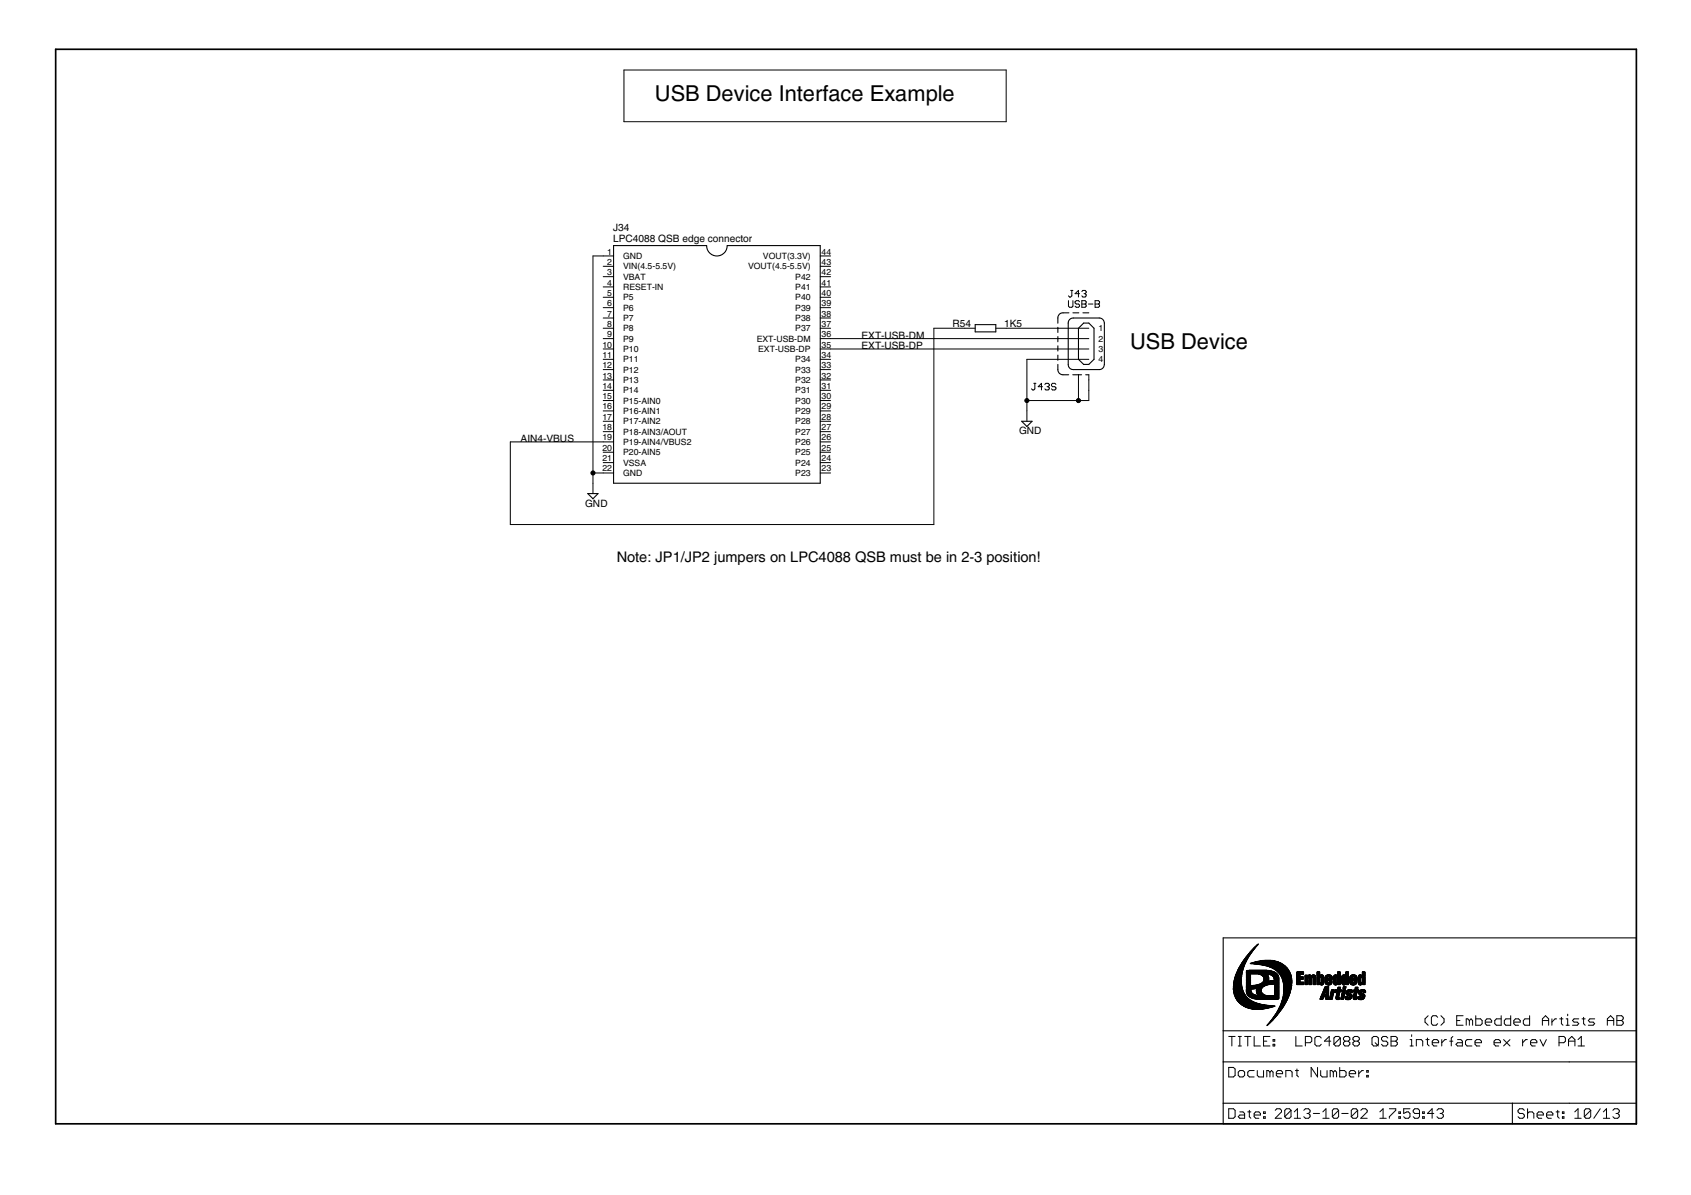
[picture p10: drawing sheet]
<svg xmlns="http://www.w3.org/2000/svg" width="297mm" height="210mm" viewBox="0 0 297 210" stroke-linecap="round" stroke-linejoin="round" font-family="sans-serif">
<defs><g id="words">
<g font-size="4.4">
<text x="115" y="17.7">USB Device Interface Example</text>
<text x="198.5" y="61.3">USB Device</text>
</g>
<text font-size="3" x="108.3" y="98.7">Note: JP1/JP2 jumpers on LPC4088 QSB must be in 2-3 position!</text>
<g font-size="2.1">
<text x="107.7" y="40.5">J34</text>
<text x="107.7" y="42.4">LPC4088 QSB edge connector</text>
<text x="151.3" y="59.5">EXT-USB-DM</text>
<text x="167.3" y="57.5">R54</text>
<text x="176.4" y="57.5">1K5</text>
<text x="151.3" y="61.3">EXT-USB-DP</text>
<text x="91.4" y="77.6">AIN4-VBUS</text>
<text x="179" y="76.3">GND</text>
<text x="102.8" y="89">GND</text>
</g>
<g font-size="1.8">
<text x="106.7" y="44.7">1</text>
<text x="106.7" y="46.5">2</text>
<text x="109.5" y="45.5">GND</text>
<text x="109.5" y="47.3">VIN(4.5-5.5V)</text>
<text x="131.4" y="47.3">VOUT(4.5-5.5V)</text>
<text x="134" y="45.5">VOUT(3.3V)</text>
<text x="144.3" y="46.5">43</text>
<text x="144.3" y="44.7">44</text>
<text x="106.7" y="48.3">3</text>
<text x="106.7" y="50.2">4</text>
<text x="106.7" y="52">5</text>
<text x="106.7" y="53.8">6</text>
<text x="109.5" y="49.1">VBAT</text>
<text x="109.5" y="50.9">RESET-IN</text>
<text x="109.5" y="52.8">P5</text>
<text x="139.7" y="52.8">P40</text>
<text x="139.7" y="50.9">P41</text>
<text x="139.7" y="49.1">P42</text>
<text x="144.3" y="53.8">39</text>
<text x="144.3" y="52">40</text>
<text x="144.3" y="50.2">41</text>
<text x="144.3" y="48.3">42</text>
<text x="106.7" y="55.6">7</text>
<text x="106.7" y="57.4">8</text>
<text x="106.7" y="59.2">9</text>
<text x="109.5" y="54.6">P6</text>
<text x="109.5" y="56.4">P7</text>
<text x="109.5" y="58.2">P8</text>
<text x="139.7" y="58.2">P37</text>
<text x="139.7" y="56.4">P38</text>
<text x="139.7" y="54.6">P39</text>
<text x="144.3" y="59.2">36</text>
<text x="144.3" y="57.4">37</text>
<text x="144.3" y="55.6">38</text>
<text x="192.9" y="58.2">1</text>
<text x="105.8" y="61">10</text>
<text x="105.8" y="62.9">11</text>
<text x="105.8" y="64.7">12</text>
<text x="109.5" y="60">P9</text>
<text x="109.5" y="61.8">P10</text>
<text x="109.5" y="63.7">P11</text>
<text x="109.5" y="65.5">P12</text>
<text x="132.9" y="60">EXT-USB-DM</text>
<text x="133.2" y="61.8">EXT-USB-DP</text>
<text x="139.7" y="65.5">P33</text>
<text x="139.7" y="63.6">P34</text>
<text x="144.3" y="61">35</text>
<text x="144.3" y="64.7">33</text>
<text x="144.3" y="62.9">34</text>
<text x="192.9" y="60">2</text>
<text x="192.9" y="61.8">3</text>
<text x="192.9" y="63.7">4</text>
<text x="105.8" y="66.5">13</text>
<text x="105.8" y="68.3">14</text>
<text x="105.8" y="70.1">15</text>
<text x="105.8" y="71.9">16</text>
<text x="109.5" y="67.3">P13</text>
<text x="109.5" y="69.1">P14</text>
<text x="109.5" y="70.9">P15-AIN0</text>
<text x="139.7" y="70.9">P30</text>
<text x="139.7" y="69.1">P31</text>
<text x="139.7" y="67.3">P32</text>
<text x="144.3" y="71.9">29</text>
<text x="144.3" y="70.1">30</text>
<text x="144.3" y="68.3">31</text>
<text x="144.3" y="66.5">32</text>
<text x="105.8" y="73.7">17</text>
<text x="105.8" y="75.6">18</text>
<text x="105.8" y="77.4">19</text>
<text x="109.5" y="72.7">P16-AIN1</text>
<text x="109.5" y="74.5">P17-AIN2</text>
<text x="109.5" y="76.4">P18-AIN3/AOUT</text>
<text x="139.7" y="76.3">P27</text>
<text x="139.7" y="74.5">P28</text>
<text x="139.7" y="72.7">P29</text>
<text x="144.3" y="77.4">26</text>
<text x="144.3" y="75.6">27</text>
<text x="144.3" y="73.7">28</text>
<text x="105.8" y="81">21</text>
<text x="105.8" y="82.8">22</text>
<text x="105.8" y="79.2">20</text>
<text x="109.5" y="78.2">P19-AIN4/VBUS2</text>
<text x="109.5" y="81.8">VSSA</text>
<text x="109.5" y="83.6">GND</text>
<text x="109.5" y="80">P20-AIN5</text>
<text x="139.7" y="80">P25</text>
<text x="139.7" y="78.2">P26</text>
<text x="139.7" y="81.8">P24</text>
<text x="139.7" y="83.6">P23</text>
<text x="144.3" y="79.2">25</text>
<text x="144.3" y="81">24</text>
<text x="144.3" y="82.8">23</text>
</g>
</g></defs>
<g fill="#000" stroke="#000" stroke-width=".18">
<path d="M109.6 12.3h67.1zM176.7 12.3v9.1zM109.6 12.3v9.1zM109.6 21.4h67.1zM106 45h1.8zM106 46.8h1.8zM106 48.6h1.8zM106 50.4h1.8zM106 52.2h1.8zM106 54h1.8zM106 55.9h1.8zM106 57.7h1.8z"/>
<path d="M106 59.5h1.8zM104.2 45h1.8zM144.1 59.5h1.8zM144.1 57.7h1.8zM144.1 55.9h1.8zM144.1 54h1.8zM144.1 52.2h1.8zM144.1 50.4h1.8zM144.1 48.6h1.8zM144.1 46.8h1.8zM144.1 45h1.8zM164 57.7h5.5z"/>
<path d="M164 57.7v34.4zM169.5 57.7h1.8zM174.9 57.7h1.8zM185.8 57.7h5.5zM185.8 59.5h5.5zM145.9 59.5h39.9zM176.7 57.7h9.1zM187.7 52.8v1zM187.7 53.8l.2 .2zM187.7 52l.2 .2zM187.9 54h.4zM187.9 52.2h.2z"/>
<path d="M188.1 52.2l.2-.2zM188.1 51h.4zM188.3 54l.2-.2zM188.3 51v1zM188.5 52.8v1zM188.8 53v.2zM188.8 53.2l.3 .2zM188.8 51.6h.8zM188.8 53l.3-.2zM189.1 53.4h.3zM188.8 53.8l.3 .2zM189.1 52.8h.3z"/>
<path d="M189.4 53.4l.2 .2zM189.1 54h.3zM189.4 51v1.2zM188.8 51.6l.6-.6zM189.4 52.8l.2 .2zM189.6 53.6v.2zM189.6 53.8l-.2 .2zM190 52.8v1.2zM190 52.8h.6zM190 53.4h.6zM190.2 51l-.2 .2zM190.2 51h.4z"/>
<path d="M190 52l.2 .2zM190.6 52.8l.2 .2zM190.6 53.4l.2 .2zM190 54h.6zM190.6 51l.2 .2zM190.4 51.6h.2zM190.6 51.6l.2 .2zM190.2 52.2h.4zM190.8 53v.2zM190.6 53.4l.2-.2zM190.8 53.6v.2zM190.6 54l.2-.2z"/>
<path d="M190.8 51.2v.2zM190.6 51.6l.2-.2zM190.8 51.8v.2zM190.8 52l-.2 .2zM191.2 53.4h.8zM192.4 52.8v1.2zM192.4 52.8h.6zM192.4 53.4h.6zM193 52.8l.1 .2zM193 53.4l.1 .2zM192.4 54h.6zM193.1 53v.2z"/>
<path d="M193.1 53.2l-.1 .2zM193.1 53.6v.2zM193.1 53.8l-.1 .2zM106 61.3h1.8zM106 63.1h1.8zM106 64.9h1.8zM106 66.7h1.8zM106 68.6h1.8zM106 70.4h1.8zM106 72.2h1.8zM106 74h1.8zM106 75.8h1.8z"/>
<path d="M106 77.6h1.8zM106 79.4h1.8zM89.6 77.6h16.4zM144.1 79.4h1.8zM144.1 77.6h1.8zM144.1 75.8h1.8zM144.1 74h1.8zM144.1 72.2h1.8zM144.1 70.4h1.8zM144.1 61.3h1.8zM144.1 68.6h1.8zM144.1 66.7h1.8z"/>
<path d="M144.1 64.9h1.8zM144.1 63.1h1.8zM180.4 72.2v1.8zM180.4 70.4v1.8zM180.4 63.1v7.3zM181.2 68.3l.2 .2zM181.4 68.5h.2zM181.8 68.3l-.2 .2zM181.6 67.3h.4zM181.8 67.3v1zM182.4 67.9h.7zM182.9 67.3v1.2z"/>
<path d="M182.9 67.3l-.5 .6zM183.5 67.5l.2-.2zM183.7 67.3h.4zM183.5 68.3l.2 .2zM184.1 67.3l.2 .2zM183.9 67.9h.2zM184.1 67.9l.2 .2zM183.7 68.5h.4zM184.3 67.5v.2zM184.1 67.9l.2-.2zM184.3 68.1v.2zM184.1 68.5l.2-.2z"/>
<path d="M184.7 67.5v.2zM184.7 67.7l.2 .2zM184.9 67.3l-.2 .2zM184.9 67.9h.4zM184.7 68.3l.2 .2zM184.9 67.3h.4zM185.3 67.9l.2 .2zM184.9 68.5h.4zM185.3 67.3l.2 .2zM185.5 68.1v.2zM185.5 68.3l-.2 .2zM185.8 61.3h5.5z"/>
<path d="M185.8 63.1h5.5zM180.4 63.1h5.4zM145.9 61.3h39.9zM189.4 66.7v1.9zM189.4 65.8v.9zM189.4 68.6v1.8zM180.4 70.4h9zM189.4 70.4h1.9zM191.3 66.7v1.9zM191.3 65.8v.9zM191.3 68.6v1.8zM89.6 77.6v14.5z"/>
<path d="M104.2 84.9v1.8zM104.2 83.1v1.8zM104.2 45v38.1zM106 81.3h1.8zM106 83.1h1.8zM104.2 83.1h1.8zM144.1 81.3h1.8zM144.1 83.1h1.8zM89.6 92.1h74.4zM250.3 179v.5zM250.3 179l.6-.6zM251.4 178.7v1.1z"/>
<path d="M251.4 179.8l.3 .3zM251.4 178.7l.3-.3zM251.7 178.4h.6zM252.3 178.4l.2 .3zM253.7 179v.5zM253.1 178.4l.6 .6zM255.9 178.4v1.7zM255.9 179.3h.6zM255.9 178.4h1.1zM257.6 179h.2zM257.8 179l.3 .3zM258.1 179.3v.8z"/>
<path d="M258.1 179.3l.3-.3zM258.4 179l.3 .3zM258.7 179.3v.8zM259.2 178.4v1.7zM259.2 179h.9zM260.3 179.3v.5zM260.1 179l.2 .3zM260.9 179.3v.5zM261.2 179l-.3 .3zM261.2 179h.5zM261.7 179l.3 .3zM262 179.3v.2z"/>
<path d="M260.9 179.5h1.1zM262.6 179.3v.5zM262.8 179l-.2 .3zM262.8 179h.9zM263.7 178.4v1.7zM264.2 179.3v.5zM264.5 179l-.3 .3zM264.5 179h.9zM265.4 178.4v1.7zM265.9 179.3v.5zM266.2 179l-.3 .3zM266.2 179h.5z"/>
<path d="M266.7 179l.3 .3zM267 179.3v.2zM265.9 179.5h1.1zM267.6 179.3v.5zM267.9 179l-.3 .3zM267.9 179h.8zM268.7 178.4v1.7zM270.9 179l.6-.6zM270.9 179.3h1.1zM271.5 178.4l.5 .6zM272 179v1.1zM273.2 179l-.6 .5z"/>
<path d="M273.2 179h.2zM274 179h.6zM274.3 178.7v1.1zM274.3 179.8l.3 .3zM275.1 179h.3zM275.4 179v1.1zM275.4 178.1v.3zM276.5 179l-.3 .3zM276.2 179.3l.3 .2zM276.5 179h.8zM276.5 179.5h.6zM277.1 179.5l.2 .3z"/>
<path d="M277.9 179h.5zM278.2 178.7v1.1zM278.2 179.8l.2 .3zM279.3 179l-.3 .3zM279 179.3l.3 .2zM279.3 179h.8zM279.3 179.5h.5zM279.8 179.5l.3 .3zM282.3 179l.6-.6zM282.3 179.3h1.2zM282.9 178.4l.6 .6zM283.5 179v1.1z"/>
<path d="M284 178.4h.9zM284 179.3h.9zM284.9 178.4l.2 .3zM284.9 179.3l.2 .2zM285.1 178.7v.3zM285.1 179l-.2 .3zM285.1 179.5v.3zM285.1 179.8l-.2 .3zM215.8 194.8v1.6zM215.8 196.4h.9zM215.8 182.1h1.2zM215.8 187.5v1.7z"/>
<path d="M215.8 189.2h.9zM216.4 182.1v1.6zM216.7 196.4l.3-.2zM215.8 194.8h.9zM216.7 189.2l.3-.3zM215.8 187.5h.9zM217 195v1.2zM216.7 194.8l.3 .2zM217 187.8v1.1zM216.7 187.5l.3 .3zM217.8 195.9l-.3 .3zM217.5 183.7h.6z"/>
<path d="M217.5 182.1h.6zM217.5 188.3v.6zM217.5 188.9l.3 .3zM217.8 195.3h.5zM217.5 196.2l.3 .2zM217.8 195.9h.8zM217.8 182.1v1.6zM217.8 189.2h.5zM217.8 188l-.3 .3zM218.3 195.3l.3 .3zM218.3 189.2l.3-.3zM217.8 188h.5z"/>
<path d="M218.6 195.6v.8zM217.8 196.4h.8zM218.6 182.1h1.1zM218.6 188.3v.6zM218.3 188l.3 .3zM219.2 195.3h.5zM219.2 182.1v1.6zM219.2 188.3v.6zM219.2 188.9l.3 .3zM219.5 195v1.2zM219.5 196.2l.2 .2zM219.5 188l-.3 .3z"/>
<path d="M219.5 189.2h.8zM220.3 195.6v.6zM220.3 195.6l.3-.3zM220.3 182.1v1.6zM220.3 183.7h1.1zM219.5 188h.8zM220.3 196.2l.3 .2zM220.6 195.3h.5zM220.9 188v.9zM220.9 188.9l.2 .3zM220.6 196.4h.5zM221.1 195.3l.3 .3z"/>
<path d="M221.1 189.2h.9zM221.4 195.6v.3zM220.3 195.9h1.1zM222 195.3h.2zM222 195.3v.3zM222 196.2h.2zM222 196.2v.2zM222 182.1v1.6zM222 183.7h1.1zM222 182.9h.5zM222 188v1.2zM222.2 195.3v.3z"/>
<path d="M222 195.6h.2zM222.2 196.2v.2zM222 196.4h.2zM222.5 188v1.2zM222.5 188h.3zM222.8 188l.3 .3zM222 182.1h1.1zM223.1 188.3v.9zM223.1 188.3l.3-.3zM223.4 188l.2 .3zM223.6 182.6h.3zM223.6 182.6v.3z"/>
<path d="M223.6 183.4h.3zM223.6 183.4v.3zM223.6 188.3v.9zM223.9 182.6v.3zM223.6 182.9h.3zM223.9 183.4v.3zM223.6 183.7h.3zM225.1 195.3l-1.1 1.1zM224.2 188.3v.6zM224.2 188.3l.3-.3zM224.3 194.8l-.3 .2zM224.2 188.9l.3 .3z"/>
<path d="M224.5 188h.5zM224.3 194.8h.5zM224.5 189.2h.5zM225 188l.3 .3zM224 196.4h1.1zM225.1 195v.3zM224.8 194.8l.3 .2zM225.3 188.3v.3zM224.2 188.6h1.1zM225.7 195v1.2zM225.7 195l.3-.2zM226.8 195l-1.1 1.2z"/>
<path d="M225.9 188v1.2zM225.9 188h.8zM226 194.8h.5zM225.7 196.2l.3 .2zM226.5 194.8l.3 .2zM226 196.4h.5zM226.7 188l.3 .3zM226.8 195v1.2zM226.8 196.2l-.3 .2zM227 188.3v.9zM227.4 195.3l.5-.5zM227.4 196.4h1.1z"/>
<path d="M227.5 188h.6zM227.6 182.1v1.6zM227.6 183.7h1.1zM227.8 187.8v1.1zM227.8 188.9l.3 .3zM227.9 194.8v1.6zM229 195l.3-.2zM229.3 194.8h.5zM229 196.2l.3 .2zM229.3 182.1v1.6zM229.3 182.1h.8zM229.8 194.8l.3 .2z"/>
<path d="M229.6 195.6h.2zM229.8 195.6l.3 .3zM229.3 196.4h.5zM230.1 195v.3zM230.1 195.3l-.3 .3zM230.1 195.9v.3zM230.1 196.2l-.3 .2zM230.1 182.1l.3 .2zM229.3 183.2h.8zM230.3 187.5v1.7zM230.3 187.5l1.1 1.7zM230.4 182.3v.6z"/>
<path d="M230.1 183.2l.3-.3zM230.7 195.6h1.1zM231 182.3v1.1zM231 183.4l.2 .3zM231.2 182.1l-.2 .2zM231.2 183.7h.6zM231.4 187.5v1.7zM231.2 182.1h.6zM232.1 183.4l-.3 .3zM232 188v.9zM232 188.9l.3 .3zM231.8 182.1l.3 .2z"/>
<path d="M232.3 189.2h.8zM232.4 195.3l.5-.5zM232.4 196.4h1.1zM232.6 182.9h1.2zM232.9 194.8v1.6zM233.1 188v1.2zM233.5 182.1v1.6zM232.6 182.9l.9-.8zM233.7 188v1.2zM233.7 188h.2zM233.9 188l.3 .3zM234 195v1.2z"/>
<path d="M234 195l.3-.2zM235.1 195l-1.1 1.2zM234.2 188.3v.9zM234.2 188.3l.3-.3zM234.3 194.8h.6zM234 196.2l.3 .2zM234.3 182.3v1.1zM234.3 182.3l.3-.2zM234.3 183.4l1.1-1.1zM234.5 188l.3 .3zM234.6 182.1h.6zM234.3 183.4l.3 .3z"/>
<path d="M234.8 188.3v.9zM234.9 194.8l.2 .2zM234.3 196.4h.6zM235.1 195v1.2zM235.1 196.2l-.2 .2zM235.2 182.1l.2 .2zM234.6 183.7h.6zM235.3 187.5v1.7zM235.3 189.2h.9zM235.4 182.3v1.1zM235.4 183.4l-.2 .3zM235.7 195.6h1.1z"/>
<path d="M236 182.3l.3-.2zM236 183.2v.2zM236 183.2l.3-.3zM236 182.3v.3zM236.2 189.2l.3-.3zM235.3 188h.9zM236.3 182.1h.5zM236 183.4l.3 .3zM236 182.6l.3 .3zM236.3 182.9h.5zM236.5 188.3v.6zM236.2 188l.3 .3z"/>
<path d="M236.8 182.1l.3 .2zM236.8 182.9l.3 .3zM236.3 183.7h.5zM237 188.3v.6zM237.3 188l-.3 .3zM237.1 182.3v.3zM237.1 182.6l-.3 .3zM237.1 183.2v.2zM237.1 183.4l-.3 .3zM237 188.9l.3 .3zM237.3 188h.5zM237.4 195v1.2z"/>
<path d="M237.4 195l.3-.2zM237.4 196.2l1.1-1.2zM237.7 194.8h.5zM237.4 196.2l.3 .2zM237.7 182.3l.2-.2zM237.7 183.2v.2zM237.7 183.2l.2-.3zM237.7 182.3v.3zM237.3 189.2h.5zM237.8 188l.3 .3zM237.9 182.1h.6zM237.7 183.4l.2 .3z"/>
<path d="M237.7 182.6l.2 .3zM237.9 182.9h.6zM238.1 188.3v.3zM237 188.6h1.1zM238.2 194.8l.3 .2zM237.7 196.4h.5zM238.5 195v1.2zM238.5 196.2l-.3 .2zM238.5 182.1l.3 .2zM238.5 182.9l.3 .3zM237.9 183.7h.6zM238.7 188v1.2z"/>
<path d="M238.7 188.6l.5-.6zM238.8 182.3v.3zM238.5 182.9l.3-.3zM238.8 183.2v.2zM238.8 183.4l-.3 .3zM239 196.4l1.2-1.1zM239.2 188h.3zM239 195l.3-.2zM239.3 194.8h.6zM240.1 188h.2zM240.1 188v.3zM240.1 188.9h.2z"/>
<path d="M240.1 188.9v.3zM239 196.4h1.2zM240.2 195v.3zM239.9 194.8l.3 .2zM240.3 188v.3zM240.1 188.3h.2zM240.3 188.9v.3zM240.1 189.2h.2zM241 182.3v1.1zM241 182.3l.3-.2zM241.3 182.1h.5zM241 183.4l.3 .3z"/>
<path d="M241.6 183.2l.5 .5zM241.8 182.1l.3 .2zM241.3 183.7h.5zM242.1 182.3v1.1zM242.1 183.4l-.3 .3zM242.4 195.3l.6-.5zM242.4 196.4h1.1zM242.7 182.3v.3zM242.7 182.6l.3 .3zM243 194.8v1.6zM242.7 182.3l.3-.2zM243 182.9h.5z"/>
<path d="M242.7 183.4l.3 .3zM243 182.1h.5zM243.5 182.9l.3 .3zM243 183.7h.5zM243.5 182.1l.3 .2zM243.8 183.2v.2zM243.8 183.4l-.3 .3zM244.1 194.8h1.1zM244.1 196.2v.2zM244.3 182.1v1.6zM244.3 182.1h.9zM244.3 182.9h.9z"/>
<path d="M245.2 194.8v.2zM245.2 195l-1.1 1.2zM245.2 182.1l.2 .2zM245.2 182.9l.2 .3zM244.3 183.7h.9zM245.4 182.3v.3zM245.4 182.6l-.2 .3zM245.4 183.2v.2zM245.4 183.4l-.2 .3zM245.7 195.3h.3zM245.7 195.3v.3zM245.7 196.2h.3z"/>
<path d="M245.7 196.2v.2zM246 195.3v.3zM245.7 195.6h.3zM246 196.2v.2zM245.7 196.4h.3zM246.6 194.8v.8zM246.6 195.6l.5-.3zM246.6 196.2l.2 .2zM247.1 195.3h.3zM247.4 195.3l.3 .3zM246.8 196.4h.6zM246.6 194.8h1.1z"/>
<path d="M247.7 195.6v.6zM247.7 196.2l-.3 .2zM247.7 182.6h.3zM247.7 183.7h.5zM248 182.6v1.1zM248 181.8v.3zM248.2 196.2l.3 .2zM248.2 195v.3zM248.2 195.3l.3 .3zM248.5 196.4h.6zM248.5 194.8l-.3 .2zM248.5 195.6h.8z"/>
<path d="M248.8 182.6v1.1zM248.8 182.6h.8zM249.1 196.4l.2-.2zM248.5 194.8h.6zM249.3 195v1.2zM249.1 194.8l.2 .2zM249.6 182.6l.3 .3zM249.9 195.3h.3zM249.9 195.3v.3zM249.9 196.2h.3zM249.9 196.2v.2zM249.9 182.9v.8z"/>
<path d="M250.2 195.3v.3zM249.9 195.6h.3zM250.2 196.2v.2zM249.9 196.4h.3zM250.5 182.6h.5zM250.7 195.6h1.2zM250.7 182.3v1.1zM250.7 183.4l.3 .3zM250.3 179.5l.6 .6zM251.6 194.8v1.6zM251.6 194.8l-.9 .8zM251.6 182.9v.5z"/>
<path d="M251.6 182.9l.3-.3zM251.7 180.1h.6zM251.6 183.4l.3 .3zM251.9 182.6h.5zM252.5 179.8l-.2 .3zM252.4 195l.3-.2zM251.9 183.7h.5zM252.4 182.6l.3 .3zM252.7 194.8h.5zM252.4 196.2l.3 .2zM252.7 182.9v.3zM251.6 183.2h1.1z"/>
<path d="M253.1 180.1l.6-.6zM253.2 194.8l.3 .2zM253 195.6h.2zM253.2 195.6l.3 .3zM252.7 196.4h.5zM253.3 182.6v1.1zM253.3 183.2l.5-.6zM253.5 195v.3zM253.2 195.6l.3-.3zM253.5 195.9v.3zM253.2 196.4l.3-.2zM253.8 182.6h.3z"/>
<path d="M254.7 182.9h.5zM254.9 182.3v1.4zM254.9 182.3l.3-.2zM255.8 183.4l.2-.2zM255.9 180.1h1.1zM256 182.6h.6zM255.8 183.4l.2 .3zM256 183.2h.9zM256.6 182.6l.3 .3zM256.9 182.9v.8zM256 183.7h.9zM257.4 182.9v.5z"/>
<path d="M257.4 183.4l.3 .3zM257.6 179v1.1zM257.7 182.6l-.3 .3zM257.7 183.7h.9zM257.7 182.6h.9zM259.1 182.9v.5zM259.1 182.9l.3-.3zM259.2 180.1h.9zM259.1 183.4l.3 .3zM259.4 182.6h.5zM259.4 183.7h.5zM259.9 182.6l.3 .3z"/>
<path d="M260.1 180.1l.2-.3zM260.2 182.9v.3zM259.1 183.2h1.1zM260.9 179.8l.3 .3zM261.2 180.1h.5zM262.4 182.9v.5zM262.4 182.9l.3-.3zM262.4 183.4l.3 .3zM262.7 182.6h.6zM262.6 179.8l.2 .3zM262.7 183.7h.6zM263.3 182.6l.3 .3z"/>
<path d="M263.6 182.9v.3zM262.4 183.2h1.2zM262.8 180.1h.9zM264.1 182.6l1.1 1.1zM264.1 183.7l1.1-1.1zM264.2 179.8l.3 .3zM264.5 180.1h.9zM265.9 179.8l.3 .3zM266.7 195v.3zM266.7 195.3l.2 .3zM266.2 180.1h.5zM266.9 194.8l-.2 .2z"/>
<path d="M266.9 195.6h.6zM266.7 196.2l.2 .2zM267.5 182.6v1.1zM267.5 183.2l.5-.6zM266.9 194.8h.6zM267.5 195.6l.3 .3zM266.9 196.4h.6zM267.5 194.8l.3 .2zM267.8 195.9v.3zM267.8 196.2l-.3 .2zM267.6 179.8l.3 .3zM268 182.6h.3z"/>
<path d="M268.3 194.8v1.6zM268.3 195.6l.3-.3zM268.6 195.3h.6zM267.9 180.1h.8zM268.9 182.9v.5zM269.1 182.6l-.2 .3zM268.9 183.4l.2 .3zM269.1 182.6h.6zM269.2 195.3l.2 .3zM269.4 195.6v.8zM269.1 183.7h.6zM269.7 182.6l.3 .3z"/>
<path d="M270 182.9v.3zM268.9 183.2h1.1zM270 195.6v.6zM270 195.6l.3-.3zM270 196.2l.3 .2zM270.3 195.3h.5zM270.5 182.6l.6 1.1zM270.3 196.4h.5zM270.8 195.3l.3 .3zM270.9 179v1.1zM271.6 182.6l-.5 1.1zM271.1 195.6v.3z"/>
<path d="M270 195.9h1.1zM271.7 195.6v.6zM271.7 195.6l.2-.3zM271.7 196.2l.2 .2zM271.9 195.3h.6zM271.9 196.4h.6zM272.5 195.3l.3 .3zM272.6 179v1.1zM272.8 195.6v.3zM271.7 195.9h1.1zM273.3 195.3h.6zM273.6 195v1.2z"/>
<path d="M273.6 196.2l.3 .2zM273.9 182.1v1.6zM273.9 182.1h.8zM274.4 195.3h.3zM274.4 195.3v.3zM274.4 196.2h.3zM274.4 196.2v.2zM274.7 182.1l.3 .2zM273.9 183.2h.8zM274.7 195.3v.3zM274.4 195.6h.3zM274.7 196.2v.2z"/>
<path d="M274.4 196.4h.3zM275 182.3v.6zM274.7 183.2l.3-.3zM275.1 180.1h.6zM275.5 182.6v1.1zM275.5 182.6l.6-.5zM275.5 182.9h1.1zM276.1 182.1l.5 .5zM276.2 180.1h.9zM276.6 195.3l.6-.5zM276.6 196.4h1.1zM276.6 182.6v1.1z"/>
<path d="M277.1 180.1l.2-.3zM277.2 194.8v1.6zM277.2 182.6l.6-.5zM277.2 183.7h1.1zM277.8 182.1v1.6zM278.3 195v1.2zM278.3 195l.3-.2zM278.3 196.2l1.1-1.2zM278.6 194.8h.5zM278.3 196.2l.3 .2zM279 180.1h.8zM279.1 194.8l.3 .2z"/>
<path d="M278.6 196.4h.5zM279.4 195v1.2zM279.4 196.2l-.3 .2zM279.8 180.1l.3-.3zM281.1 194.8l-1.1 1.6zM281.6 195.3l.6-.5zM281.6 196.4h1.2zM282.2 194.8v1.6zM282.3 179v1.1zM283.3 195l.3-.2zM283.6 194.8h.6zM283.3 196.2l.3 .2z"/>
<path d="M284 178.4v1.7zM284.2 194.8l.2 .2zM283.9 195.6h.3zM284.2 195.6l.2 .3zM283.6 196.4h.6zM284.4 195v.3zM284.4 195.3l-.2 .3zM284.4 195.9v.3zM284.4 196.2l-.2 .2zM284 180.1h.9z"/>
<circle cx="180.4" cy="70.4" r=".36"/>
<circle cx="189.4" cy="70.4" r=".36"/>
<circle cx="104.2" cy="83.1" r=".36"/>
</g>
<path d="M9.8 8.7v188.7zM9.8 8.7h277.6zM287.4 8.7v188.7zM9.8 197.4h277.6z" fill="#000" stroke="#000" stroke-width=".3"/>
<g fill="#000" stroke="#000" stroke-width=".19">
<path d="M107.8 43.1v41.8zM107.8 43.1h16.3zM127.7 43.1h16.4zM171.3 58.3h3.6zM171.3 57v1.3zM171.3 57h3.6zM174.9 57v1.3zM185.8 57.5v.9zM185.8 55.9v.9zM187.6 56.7v7.3zM186.7 54.9h1.1zM188.5 55.9h4.6z"/>
<path d="M189.4 57.7v5.4zM188.5 54.9h1zM190.4 56.7l-1 1zM190.4 56.7h.9zM191.3 56.7l.9 1zM190.2 54.9h1.1zM179.5 74h1.8zM179.5 74l.9 .9zM181.3 74l-.9 .9zM185.8 64v.9zM185.8 62.4v.9zM185.8 60.7v1z"/>
<path d="M185.8 59.1v.9zM186.7 65.8h1zM188.5 64.9h4.6zM189.4 63.1l1 .9zM188.4 65.8h1zM189.4 65.8h.6zM190.4 64h.9zM191.3 64l.9-.9zM190.7 65.8h.6zM192.2 57.7v5.4zM194 56.7v7.3zM103.3 86.7h1.8z"/>
<path d="M103.3 86.7l.9 .9zM105.1 86.7l-.9 .9zM107.8 84.9h36.3zM144.1 43.1v41.8zM214.9 164.7h72.5zM287.4 164.7v16.4zM214.9 197.4h50.8zM214.9 193.8v3.6zM214.9 193.8h50.8zM214.9 186.5v7.3zM214.9 181.1v5.4zM214.9 181.1h72.5z"/>
<path d="M214.9 164.7v16.4zM265.7 193.8v3.6zM265.7 193.8h10zM265.7 197.4h21.7zM214.9 186.5h60.8zM275.7 193.8h11.7zM275.7 186.5h11.7zM287.4 186.5v7.3zM287.4 193.8v3.6zM287.4 181.1v5.4z"/>
</g>
<g fill="#000" stroke="#000" stroke-width=".18">
<path d="M216.6 173.8l1.7 .1zM216.6 173.8h1.6zM216.6 173.7l1.6 .1zM216.6 173.7h1.6zM216.6 173.6l1.6 .1zM216.6 173.6h1.6zM216.7 173.5l1.5 .1zM216.7 173.5h1.5zM216.7 173.4l1.5 .1zM216.7 173.4h1.5zM216.7 173.4h1.4zM216.7 173.3l1.4 .1z"/>
<path d="M216.7 173.3h1.4zM216.7 173.2l1.4 .1zM216.7 173.2h1.4zM216.7 174l1.6 .1zM216.7 174h1.6zM216.7 173.9l1.6 .1zM216.7 173.9h1.6zM216.7 172.9h1.4zM216.7 172.8l1.4 .1zM216.7 172.8h1.4zM216.7 174.2h1.7zM216.7 174.1l1.7 .1z"/>
<path d="M216.7 174.1h1.7zM216.7 174l1.7 .1zM216.7 173.1l1.4 .1zM216.7 173.1h1.4zM216.7 173l1.4 .1zM216.7 173h1.4zM216.7 172.9l1.4 .1zM216.7 174.3l1.8 .1zM216.7 174.3h1.8zM216.7 174.3h1.7zM216.7 174.2l1.7 .1zM216.7 172.7l1.4 .1z"/>
<path d="M216.7 172.7h1.4zM216.7 172.6l1.4 .1zM216.7 172.6h1.4zM216.7 172.5l1.4 .1zM216.8 174.5l1.8 .1zM216.8 174.5h1.7zM216.8 174.4l1.7 .1zM216.8 174.4h1.7zM216.8 172.5h1.3zM216.8 172.4l1.3 .1zM216.8 172.4h1.3zM216.8 172.3l1.3 .1z"/>
<path d="M216.8 174.6l1.9 .1zM216.8 174.6h1.8zM216.8 172.3h1.3zM216.8 172.2l1.3 .1zM216.8 172.2h1.3zM216.8 172.1l1.3 .1zM216.8 174.8h1.9zM216.8 174.7l1.9 .1zM216.8 174.7h1.9zM216.8 172.1h1.3zM216.8 172l1.3 .1zM216.8 172h1.3z"/>
<path d="M216.9 174.8h1.9zM216.9 174.8l1.9 .1zM216.9 172h1.2zM216.9 171.9l1.2 .1zM216.9 171.9h1.2zM216.9 174.9h1.9zM216.9 174.9l2 .1zM216.9 174.9l1.9 .1zM216.9 171.8l1.2 .1zM216.9 171.8h1.2zM216.9 171.7l1.2 .1zM216.9 171.7h1.2z"/>
<path d="M216.9 171.6l1.2 .1zM217 175l1.9 .1zM217 175h1.9zM217 175.1l2 .1zM217 175.1h2zM217 171.6h1.1zM217 171.5l1.1 .1zM217 171.5h1.1zM217 171.4l1.1 .1zM217 171.4h1.1zM217 175.2h2.1zM217 175.3h2.2z"/>
<path d="M217 175.2l2.1 .1zM217 171.3l1.1 .1zM217 171.3h1.1zM217.1 175.3l2.1 .1zM217.1 175.3h2.1zM217.1 171.2l1 .1zM217.1 171.2h1zM217.1 175.4h2.2zM217.1 171.1l1 .1zM217.1 171.1h1zM217.2 175.5h2.2zM217.2 175.4l2.1 .1z"/>
<path d="M217.2 171l.9 .1zM217.2 171h1zM217.2 175.5l2.3 .1zM217.2 170.9l1 .1zM217.2 170.9h1zM217.2 175.6h2.3zM217.2 170.8l1 .1zM217.3 175.6l2.3 .1zM217.3 175.6h2.3zM217.3 170.8h.9zM217.3 170.7l.9 .1zM217.3 175.7h2.4z"/>
<path d="M217.3 170.7h.9zM217.3 170.6l.9 .1zM217.3 175.7l2.5 .1zM217.3 175.7h2.5zM217.4 170.6h.8zM217.4 170.5l.8 .1zM217.4 175.8h2.4zM217.4 170.5h.9zM217.4 170.4l.9 .1zM217.4 175.8l2.5 .1zM217.4 175.9h2.6zM217.4 170.4h.9z"/>
<path d="M217.4 170.3l.9 .1zM217.5 175.9h2.6zM217.5 170.3h.8zM217.5 175.9l2.6 .1zM217.5 170.2l.9 .1zM217.5 170.2h.9zM217.5 176h2.7zM217.6 170.2h.8zM217.6 170.1l.8 .1zM217.6 176h2.7zM217.6 176l2.8 .1zM217.6 170.1h.8z"/>
<path d="M217.6 176.1h2.9zM217.6 170l.8 .1zM217.6 170h.8zM217.7 176.1h2.9zM217.7 169.9h.8zM217.7 169.9l.7 .1zM217.7 176.1l3 .1zM217.7 176.2h3.1zM217.7 169.8l.8 .1zM217.7 169.8h.8zM217.8 176.2l3.1 .1zM217.8 169.8h.7z"/>
<path d="M217.8 169.7l.7 .1zM217.8 176.3h3.2zM217.8 169.7h.7zM217.8 169.6l.8 .1zM217.9 176.3h3.2zM217.9 169.6h.7zM217.9 169.5l.7 .1zM217.9 176.3l3.4 .1zM217.9 169.5h.7zM218 176.4h3.4zM218 169.4l.7 .1zM218 176.4h3.6z"/>
<path d="M218 169.4h.6zM218 169.3l.7 .1zM218 169.3h.7zM218.1 176.4l3.7 .1zM218.1 169.2l.6 .1zM218.1 176.5h3.9zM218.1 169.2h.6zM218.1 169.2h.7zM218.1 169.1l.7 .1zM218.1 176.5l4.1 .1zM218.2 169.1h.6zM218.2 169l.6 .1z"/>
<path d="M218.2 176.6h4.3zM218.2 176.6h4.6zM218.2 169h.6zM218.3 168.9l.6 .1zM218.3 168.9h.6zM218.3 168.8l.6 .1zM218.3 176.6l4.9 .1zM218.4 168.8l.5 .1zM218.4 176.7h5.2zM218.4 168.8h.5zM218.4 168.7l.5 .1zM218.4 168.7h.6z"/>
<path d="M218.4 176.7h5.6zM218.5 168.7h.5zM218.5 168.6l.5 .1zM218.5 176.7l5.4 .1zM218.5 168.6h.5zM218.5 168.6h.6zM218.6 168.5l.5 .1zM218.6 168.5h.5zM218.6 176.8h5.2zM218.6 168.4l.5 .1zM218.7 176.8h5zM218.7 168.4l.4 .1z"/>
<path d="M218.7 168.4h.5zM218.7 168.3l.5 .1zM218.7 176.8l4.9 .1zM218.8 168.3h.4zM218.8 168.2l.4 .1zM218.8 176.9h4.7zM218.8 168.2h.5zM218.9 168.1l.4 .1zM218.9 168.1h.4zM218.9 176.9l4.4 .1zM218.9 168l.4 .1zM218.9 174.2l.9 .1z"/>
<path d="M218.9 174.2h.9zM218.9 174.1l.9 .1zM218.9 174.1h.9zM218.9 174l.9 .1zM218.9 174l.8 .1zM218.9 174h.8zM218.9 173.9l.8 .1zM218.9 173.9h.8zM218.9 173.8l.8 .1zM218.9 173.8h.8zM218.9 173.8h.9zM218.9 173.4h2.9z"/>
<path d="M218.9 173.2h3.2zM218.9 170.9h5.2zM218.9 170.7l4.9 .1zM218.9 174.3h.9zM218.9 173.7l1 .1zM218.9 173.7h1.3zM218.9 173.7h1.6zM218.9 173.6l1.8 .1zM218.9 173.6h2.8zM218.9 173.5l2.8 .1zM218.9 173.5h2.8zM218.9 173.4l2.9 .1z"/>
<path d="M218.9 173.3l3 .1zM218.9 173.3h3zM218.9 173.2l3.1 .1zM218.9 173.1l3.3 .1zM218.9 173.1h3.4zM218.9 173.1h.8zM218.9 173l.8 .1zM218.9 173h.8zM218.9 172.9l.8 .1zM218.9 172.9h.8zM218.9 172.8l.8 .1zM218.9 172.8h.8z"/>
<path d="M218.9 172.7l.8 .1zM218.9 172.7h.8zM218.9 172.6l.8 .1zM218.9 172.6h.8zM218.9 172.5l.8 .1zM218.9 172.5h.8zM218.9 172.4l.8 .1zM218.9 172.4h.8zM218.9 172.3l.8 .1zM218.9 172.3h.8zM218.9 172.2l.8 .1zM218.9 172.2h.8z"/>
<path d="M218.9 172.1l.8 .1zM218.9 172.1h.8zM218.9 172l.8 .1zM218.9 172h.8zM218.9 171.9l.8 .1zM218.9 171.9h.8zM218.9 171.8l.8 .1zM218.9 171.8h.8zM218.9 171.7l.8 .1zM218.9 171.7h.8zM218.9 171.6l.8 .1zM218.9 171.6h.8z"/>
<path d="M218.9 171.5l.8 .1zM218.9 171.5h.8zM218.9 171.4l.8 .1zM218.9 171.4h.8zM218.9 171.3l.8 .1zM218.9 171.3h.8zM218.9 171.2l.8 .1zM218.9 171.2h.8zM218.9 171.1l.8 .1zM218.9 171.1h.8zM218.9 171l.8 .1zM218.9 171h5.4z"/>
<path d="M218.9 171h5.3zM218.9 170.9l5.3 .1zM218.9 170.8l5.1 .1zM218.9 170.8h5.1zM218.9 170.7l5 .1zM218.9 170.7h4.9zM218.9 170.6l4.7 .1zM218.9 170.6h4.7zM218.9 170.6h4.5zM218.9 170.5l4.4 .1zM218.9 170.5h4.2zM218.9 168l.5 .1z"/>
<path d="M219 174.4l.9 .1zM219 177h4.2zM219 174.4h.9zM219 174.3l.9 .1zM219 168h.4zM219 174.5l1 .1zM219 174.5h1zM219 167.9l.4 .1zM219 174.6h1.1zM219.1 174.5l1 .1zM219.1 167.9h.3zM219.1 174.6l1.1 .1z"/>
<path d="M219.1 177h3.9zM219.1 174.7h1.1zM219.1 170.5h3.8zM219.1 167.8l.4 .1zM219.1 174.7l1.3 .1zM219.1 174.7h1.2zM219.1 174.8h1.4zM219.1 167.8h.4zM219.2 177l3.7 .1zM219.2 167.7l.3 .1zM219.2 174.8l1.7 .1zM219.2 174.8h1.5z"/>
<path d="M219.2 167.7h.4zM219.2 174.9h3.9zM219.3 174.9l5.3 .1zM219.3 167.6l.3 .1zM219.3 167.6h.4zM219.3 177.1h3.4zM219.3 167.5l.4 .1zM219.4 167.5h.4zM219.4 175h5.2zM219.4 170.4l3.2 .1zM219.4 177.1h3.2zM219.4 175l5.2 .1z"/>
<path d="M219.4 167.4l.4 .1zM219.4 167.4h.4zM219.5 167.4h.3zM219.5 175.1h5.1zM219.5 167.3l.3 .1zM219.5 167.3h.4zM219.6 177.1l2.8 .1zM219.6 175.1l5 .1zM219.6 167.2l.3 .1zM219.6 169.2h5.5zM219.6 167.2h.3zM219.6 175.2h5z"/>
<path d="M219.7 167.2h.3zM219.7 175.2h4.9zM219.7 169.2l5.4 .1zM219.7 167.1l.3 .1zM219.7 177.2h2.5zM219.7 169.2h5.3zM219.7 171l4.6 .1zM219.7 167.1h.3zM219.8 175.2l4.8 .1zM219.8 167l.2 .1zM219.8 167h.3zM219.8 169.1l5.2 .1z"/>
<path d="M219.8 166.9l.3 .1zM219.9 175.3h4.7zM219.9 177.2h2.1zM219.9 166.9h.2zM219.9 166.9h.3zM219.9 169.1h5zM220 166.8l.2 .1zM220 166.8h.2zM220.1 175.3l4.5 .1zM220.1 169.1h4.7zM220.1 166.7l.2 .1zM220.1 166.7h.2z"/>
<path d="M220.1 166.6l.3 .1zM220.1 177.2l1.5 .1zM220.1 166.6h.3zM220.2 175.4h4.4zM220.2 169l4.5 .1zM220.2 166.6h.2zM220.2 173.1h2.2zM220.2 169.3h5zM220.2 166.5l.2 .1zM220.3 166.5h.2zM220.3 169h4.3zM220.3 166.4l.2 .1z"/>
<path d="M220.4 175.4l4.2 .1zM220.4 166.4h.1zM220.4 166.3l.2 .1zM220.4 166.3h.2zM220.5 169h4.1zM220.5 166.3h.1zM220.5 177.3h.7zM220.5 175.5h4.1zM220.6 173l1.9 .1zM220.6 166.2l.1 .1zM220.6 166.2h.1zM220.6 169.3l4.7 .1z"/>
<path d="M220.6 168.9l3.9 .1zM220.6 166.1l.2 .1zM220.7 174l.8 .1zM220.7 174h.8zM220.7 173.9l.8 .1zM220.7 166.1h.1zM220.7 174.3h.9zM220.7 174.2l.9 .1zM220.7 174.2h.9zM220.7 174.1l.9 .1zM220.7 174.1h.9zM220.7 174l.9 .1z"/>
<path d="M220.7 173.9h.9zM220.7 173.8l.9 .1zM220.7 173.8h.9zM220.7 173.7l.9 .1zM220.7 173.7h.9zM220.7 174.3l.9 .1zM220.7 173.6l.9 .1zM220.7 173h1.9zM220.7 168.9h3.6zM220.7 166l.2 .1zM220.8 174.4l.9 .1zM220.8 174.4h.9z"/>
<path d="M220.8 175.5h3.5zM220.8 174.5l1 .1zM220.8 174.5h1zM220.8 166h.1zM220.8 165.9l.1 .1zM220.8 174.6h1.1zM220.9 174.6l1 .1zM220.9 174.7h1.1zM220.9 173h1.9zM220.9 169.4h4.4zM220.9 168.8l3.3 .1zM220.9 165.9h.1z"/>
<path d="M220.9 174.7l1.2 .1zM221 174.8h1.2zM221 174.8h1.3zM221 174.8l1.4 .1zM221 172.9l1.9 .1zM221 171.1h3.3zM221.1 168.8l3 .1zM221.1 172.9h2.1zM221.2 169.4h4.2zM221.2 171.1l1.4 .1zM221.3 172.8l2.4 .1zM221.3 168.8h2.7z"/>
<path d="M221.3 172.8h3.3zM221.3 171.1l1.3 .1zM221.4 171.2h1.2zM221.4 172.8h3.2zM221.4 169.4l4 .1zM221.5 172.7l3.1 .1zM221.5 171.2l1.2 .1zM221.5 168.7l2.3 .1zM221.6 172.7h3zM221.6 171.2l1.1 .1zM221.6 171.3h1.1zM221.7 171.3l1 .1z"/>
<path d="M221.7 169.5h3.8zM221.7 172.6l2.9 .1zM221.7 172.6h2.9zM221.7 171.4h1.1zM221.8 172.6h2.8zM221.8 168.7h1.8zM221.8 171.4h1zM221.8 172.5l2.8 .1zM221.8 171.4l1 .1zM221.8 172.5h2.8zM221.8 171.5h1zM221.8 169.5h3.7z"/>
<path d="M221.9 172.4l2.7 .1zM221.9 172.4h2.7zM221.9 171.5l.9 .1zM221.9 171.5h.9zM221.9 171.6h.9zM222 172.3l2.6 .1zM222 172.3h.8zM222 171.6l.8 .1zM222 172.2l.9 .1zM222 172.2h.9zM222 171.7l.9 .1zM222 171.7h.9z"/>
<path d="M222 172.1l.9 .1zM222 172.1h.9zM222 172l.9 .1zM222 172h.9zM222 171.9l.9 .1zM222 171.9h.9zM222 171.8l.9 .1zM222 171.8h.9zM222 169.5l3.6 .1zM222.2 168.7h1.1zM222.2 169.6h3.4zM222.4 169.6l3.3 .1z"/>
<path d="M222.5 169.7h3.2zM222.6 169.7h3.2zM222.7 180h.1zM222.7 179.9l.1 .1zM222.7 169.7l3.1 .1zM222.7 179.9h.1zM222.7 179.9h.2zM222.8 171.1l1.6 .1zM222.8 179.8l.1 .1zM222.8 179.8h.2zM222.9 179.7l.1 .1zM222.9 169.8h2.9z"/>
<path d="M222.9 179.7h.1zM222.9 179.7h.2zM222.9 179.6l.2 .1zM222.9 169.8h3zM223 179.6h.1zM223 171.1l1.4 .1zM223 172.3h1.6zM223 179.6h.2zM223 169.8l2.9 .1zM223.1 179.5l.1 .1zM223.1 179.5h.1zM223.1 171.2h1.3z"/>
<path d="M223.1 179.5h.2zM223.1 179.4l.2 .1zM223.2 179.4h.2zM223.2 169.9h2.8zM223.2 179.3l.2 .1zM223.2 171.2l1.3 .1zM223.2 179.3h.2zM223.2 172.3h1.4zM223.3 179.3h.2zM223.3 179.2l.2 .1zM223.3 179.2h.2zM223.3 171.2l1.2 .1z"/>
<path d="M223.3 179.2h.3zM223.4 171.3h1.1zM223.4 169.9l2.6 .1zM223.4 179.1l.2 .1zM223.4 171.3l1.1 .1zM223.4 170h2.7zM223.4 179.1h.3zM223.4 179l.3 .1zM223.4 179h.3zM223.5 179h.2zM223.5 171.4h1zM223.5 170l2.6 .1z"/>
<path d="M223.5 172.2l1.1 .1zM223.5 178.9l.3 .1zM223.5 178.9h.3zM223.5 171.4h1.1zM223.5 171.4l1.1 .1zM223.5 170.1h2.6zM223.6 178.8l.3 .1zM223.6 178.8h.3zM223.6 171.5h1zM223.6 170.1h2.5zM223.6 178.7l.3 .1zM223.7 171.5l.9 .1z"/>
<path d="M223.7 178.7h.3zM223.7 178.6l.3 .1zM223.7 171.6h.9zM223.7 170.1l2.5 .1zM223.7 178.6h.4zM223.7 171.6l.9 .1zM223.7 170.2h2.5zM223.8 178.6h.3zM223.8 171.7l.8 .1zM223.8 171.7h.8zM223.8 178.5l.3 .1zM223.8 178.5h.4z"/>
<path d="M223.8 172.8l.8 .1zM223.8 172.2h.8zM223.8 172.1l.8 .1zM223.8 171.9l.8 .1zM223.8 171.9h.8zM223.8 171.8l.8 .1zM223.8 171.8h.8zM223.8 170.2h2.4zM223.8 172.1h.8zM223.8 172l.8 .1zM223.8 172h.8zM223.9 178.4h.3z"/>
<path d="M223.9 178.4l.3 .1zM223.9 172.9h.7zM223.9 170.2l2.4 .1zM223.9 178.4h.4zM223.9 170.3h2.4zM223.9 174.9h.7zM223.9 174.8l.7 .1zM223.9 174.8h.7zM223.9 174.7l.7 .1zM223.9 174.7h.7zM223.9 174.6l.7 .1zM223.9 174.6h.7z"/>
<path d="M223.9 174.5l.7 .1zM223.9 174.5h.7zM223.9 174.4l.7 .1zM223.9 174.4h.7zM223.9 174.3l.7 .1zM223.9 174.3h.7zM223.9 174.2l.7 .1zM223.9 174.2h.7zM223.9 174.1l.7 .1zM223.9 174.1h.7zM223.9 174l.7 .1zM223.9 174h.7z"/>
<path d="M223.9 173.9l.7 .1zM223.9 173.9h.7zM223.9 173.8l.7 .1zM223.9 173.8h.7zM223.9 173.7l.7 .1zM223.9 173.7h.7zM223.9 173.6l.7 .1zM223.9 173.6h.7zM223.9 173.5l.7 .1zM223.9 173.5h.7zM223.9 173.4l.7 .1zM223.9 173.4h.7z"/>
<path d="M223.9 173.3l.7 .1zM223.9 173.3h.7zM223.9 173.2l.7 .1zM223.9 173.2h.7zM223.9 173.1l.7 .1zM223.9 173.1h.7zM223.9 173l.7 .1zM223.9 173h.7zM223.9 172.9l.7 .1zM223.9 178.3l.4 .1zM224 178.3h.3zM224 178.2l.4 .1z"/>
<path d="M224 170.3h2.3zM224 178.2h.4zM224 170.3l2.4 .1zM224.1 178.1l.4 .1zM224.1 170.4h2.2zM224.1 178.1h.4zM224.1 178l.4 .1zM224.1 170.4l2.3 .1zM224.2 178h.4zM224.2 170.5h2.2zM224.2 177.9l.4 .1zM224.2 177.9h.4z"/>
<path d="M224.2 177.8l.5 .1zM224.3 177.8l.4 .1zM224.3 177.8h.4zM224.3 170.5l2.1 .1zM224.3 170.6h2.2zM224.3 177.7l.4 .1zM224.3 177.7l.5 .1zM224.3 177.7h.5zM224.4 177.6l.5 .1zM224.4 177.6h.5zM224.4 170.6l2.1 .1zM224.4 170.7h2.1z"/>
<path d="M224.4 177.5l.5 .1zM224.5 177.5h.5zM224.5 170.7l2 .1zM224.5 177.4l.5 .1zM224.5 170.7l2.1 .1zM224.5 177.4h.5zM224.5 177.3l.5 .1zM224.5 170.8h2.1zM224.6 177.3l.5 .1zM224.6 177.3h.5zM224.6 170.8l2 .1zM224.6 177.2l.5 .1z"/>
<path d="M224.6 177.2h.5zM224.6 170.9h2zM224.6 177.2h.6zM224.6 177.1l.6 .1zM224.7 177.1h.5zM224.7 177.1h.6zM224.7 170.9l1.9 .1zM224.7 177l.6 .1zM224.7 177h.6zM224.7 171h2zM224.7 171h1.9zM224.7 176.9l.7 .1z"/>
<path d="M224.7 171l2 .1zM224.8 176.9h.6zM224.8 176.8l.6 .1zM224.8 171.1h1.9zM224.8 176.8h.6zM224.8 171.1l1.9 .1zM224.9 176.7l.6 .1zM224.9 171.2h1.9zM224.9 176.7h.6zM224.9 176.6l.6 .1zM224.9 176.6h.7zM224.9 171.2l1.9 .1z"/>
<path d="M224.9 171.3h1.9zM224.9 176.5l.7 .1zM225 176.4h.7zM225 171.4h1.8zM225 171.3l1.8 .1zM225 176.5h.6zM225 176.4l.7 .1zM225 176.3l.7 .1zM225 171.4l1.8 .1zM225 176.3h.7zM225 176.3h.8zM225 176.2l.8 .1z"/>
<path d="M225 171.5h1.8zM225.1 176.1l.7 .1zM225.1 176.1h.7zM225.1 176.2h.7zM225.1 171.5l1.7 .1zM225.1 171.5h1.7zM225.1 176.1h.8zM225.1 176l.8 .1zM225.1 171.6l1.7 .1zM225.1 171.6h1.7zM225.1 176h.8zM225.1 175.9l.9 .1z"/>
<path d="M225.1 171.7l1.7 .1zM225.1 171.7h1.7zM225.2 175.9h.8zM225.2 175.8l.8 .1zM225.2 175.8h.8zM225.2 171.8h1.7zM225.2 171.7l1.6 .1zM225.2 175.7l.8 .1zM225.2 175.7h.9zM225.2 171.9h1.7zM225.2 171.8l1.7 .1zM225.3 175.6l.8 .1z"/>
<path d="M225.3 175.6h.8zM225.3 172h1.6zM225.3 171.9l1.6 .1zM225.3 175.5l.8 .1zM225.3 175.5h.9zM225.3 172.1l1.6 .1zM225.3 172.1h1.6zM225.3 172l1.6 .1zM225.3 175.4l.9 .1zM225.3 175.4h.9zM225.3 172.2l1.6 .1zM225.3 172.2h1.6z"/>
<path d="M225.3 175.3l.9 .1zM225.3 175.3h.9zM225.3 175.3h1zM225.4 175.2h.9zM225.4 175.1l.9 .1zM225.4 175.1h.9zM225.4 172.4h1.5zM225.4 172.3l1.5 .1zM225.4 172.3h1.5zM225.4 175.2l.9 .1zM225.4 175l.9 .1zM225.4 175l1 .1z"/>
<path d="M225.4 175h1zM225.4 174.9l1 .1zM225.4 172.6h1.5zM225.4 172.5l1.5 .1zM225.4 172.5h1.5zM225.4 172.4l1.5 .1zM225.4 174.7l1.1 .1zM225.4 174.7h1.1zM225.4 174.9h1zM225.4 174.8l1.1 .1zM225.4 174.8h1.1zM225.4 172.8h1.5z"/>
<path d="M225.4 172.7l1.5 .1zM225.4 172.7h1.5zM225.4 172.6l1.5 .1zM225.5 174.7h1zM225.5 174.6l1 .1zM225.5 174.6h1zM225.5 174.5l1 .1zM225.5 174.5l1.1 .1zM225.5 174.5h1.1zM225.5 174.4l1.1 .1zM225.5 174.4h1.1zM225.5 173l1.4 .1z"/>
<path d="M225.5 173h1.4zM225.5 172.9l1.4 .1zM225.5 172.9h1.4zM225.5 172.8l1.4 .1zM225.5 172.8h1.4zM225.5 174.3l1.1 .1zM225.5 174.3h1.2zM225.5 174.2l1.2 .1zM225.5 174.2h1.2zM225.5 174.1l1.2 .1zM225.5 174.1h1.2zM225.5 174l1.2 .1z"/>
<path d="M225.5 174h1.2zM225.5 173.9l1.2 .1zM225.5 173.9h1.2zM225.5 173.8l1.2 .1zM225.5 173.8h1.2zM225.5 173.8h1.3zM225.5 173.7l1.3 .1zM225.5 173.7h1.3zM225.5 173.6l1.3 .1zM225.5 173.6h1.3zM225.5 173.5l1.3 .1zM225.5 173.5h1.3z"/>
<path d="M225.5 173.4l1.3 .1zM225.5 173.4h1.4zM225.5 173.3l1.4 .1zM225.5 173.3h1.4zM225.5 173.2l1.4 .1zM225.5 173.2h1.4zM225.5 173.1l1.4 .1zM225.5 173.1h1.4zM227.8 172.9l1.2 .1zM227.8 172.9h1.2zM227.8 172.8l1.2 .1zM227.8 172.8h1.2z"/>
<path d="M227.8 172.7l1.2 .1zM227.8 172.7h1.2zM227.8 172.6l1.2 .1zM227.8 172.6h1.2zM227.8 172.5l1.2 .1zM227.8 172.5h.5zM227.8 172.4l.5 .1zM227.8 172.4h.5zM227.8 172.3l.5 .1zM227.8 172.3h.5zM227.8 172.2l.5 .1zM227.8 172.2h.5z"/>
<path d="M227.8 172.1l.5 .1zM227.8 172.1h.5zM227.8 172l.5 .1zM227.8 172h.5zM227.8 172h1.1zM227.8 171.9l1.1 .1zM227.8 171.9h1.1zM227.8 171.8l1.1 .1zM227.8 171.8h1.1zM227.8 171.7l1.1 .1zM227.8 171.7h1.1zM227.8 171.6l1.1 .1z"/>
<path d="M227.8 171.6h1.1zM227.8 171.5l.5 .1zM227.8 171.5h.5zM227.8 171.4l.5 .1zM227.8 171.4h.5zM227.8 171.3l.5 .1zM227.8 171.3h.5zM227.8 171.2l.5 .1zM227.8 171.2h.5zM227.8 171.1l1.2 .1zM227.8 171.1h1.2zM227.8 171l1.2 .1z"/>
<path d="M227.8 171h1.2zM227.8 170.9l1.2 .1zM227.8 170.9h1.2zM227.8 170.8l1.2 .1zM227.8 170.8h1.2zM227.8 170.7l1.2 .1zM229.2 171.6l.6 .1zM229.2 171.6h1.9zM229.2 171.5l1.9 .1zM229.2 171.5h1.9zM229.2 171.4l1.9 .1zM229.3 172.9l.4 .1z"/>
<path d="M229.3 172.9h.4zM229.3 172.8l.4 .1zM229.3 172.8h.4zM229.3 172.7l.4 .1zM229.3 172.7h.4zM229.3 172.6l.4 .1zM229.3 172.6h.4zM229.3 172.5l.4 .1zM229.3 172.5h.4zM229.3 172.4l.4 .1zM229.3 172.4h.4zM229.3 172.3l.4 .1z"/>
<path d="M229.3 172.3h.4zM229.3 172.2l.4 .1zM229.3 172.2h.4zM229.3 172.1l.4 .1zM229.3 172.1h.4zM229.3 172l.4 .1zM229.3 172h.4zM229.3 171.9l.4 .1zM229.3 171.9h.4zM229.3 171.8l.4 .1zM229.3 171.8h.4zM229.3 171.7l.4 .1z"/>
<path d="M229.3 171.7h.4zM229.3 171.6l.4 .1zM229.3 171.4h.4zM229.3 171.3l.4 .1zM229.3 171.3h.4zM229.7 171.4h.7zM229.8 171.4h.5zM229.8 171.3l.5 .1zM229.8 171.3h.4zM229.9 171.6l.6 .1zM229.9 171.6l.5 .1zM229.9 171.2l.3 .1z"/>
<path d="M229.9 172.9l.5 .1zM229.9 172.9h.5zM229.9 172.8l.5 .1zM229.9 172.8h.5zM229.9 172.7l.5 .1zM229.9 172.7h.5zM229.9 172.6l.5 .1zM229.9 172.6h.5zM229.9 172.5l.5 .1zM229.9 172.5h.5zM229.9 172.4l.5 .1zM229.9 172.4h.5z"/>
<path d="M229.9 172.3l.5 .1zM229.9 172.3h.5zM229.9 172.2l.5 .1zM229.9 172.2h.5zM229.9 172.1l.5 .1zM229.9 172.1h.5zM229.9 172l.5 .1zM229.9 172h.5zM229.9 171.9l.5 .1zM229.9 171.9h.5zM229.9 171.8l.5 .1zM229.9 171.8h.5z"/>
<path d="M229.9 171.7l.5 .1zM229.9 171.7h.5zM230.4 171.4h.7zM230.4 171.4h.6zM230.4 171.3l.6 .1zM230.5 171.3h.4zM230.5 171.6l.6 .1zM230.5 171.2l.4 .1zM230.6 171.7l.5 .1zM230.6 171.7h.5zM230.6 171.6l.5 .1zM230.7 172.9l.4 .1z"/>
<path d="M230.7 172.9h.4zM230.7 172.8l.4 .1zM230.7 172.8h.4zM230.7 172.7l.4 .1zM230.7 172.7h.4zM230.7 172.6l.4 .1zM230.7 172.6h.4zM230.7 172.5l.4 .1zM230.7 172.5h.4zM230.7 172.4l.4 .1zM230.7 172.4h.4zM230.7 172.3l.4 .1z"/>
<path d="M230.7 172.3h.4zM230.7 172.2l.4 .1zM230.7 172.2h.4zM230.7 172.1l.4 .1zM230.7 172.1h.4zM230.7 172l.4 .1zM230.7 172h.4zM230.7 171.9l.4 .1zM230.7 171.9h.4zM230.7 171.8l.4 .1zM230.7 171.8h.4zM230.7 171.7l.4 .1z"/>
<path d="M231.4 172.9l.4 .1zM231.4 172.9h.4zM231.4 172.8l.4 .1zM231.4 172.8h.4zM231.4 172.8h1.1zM231.4 172.6l1.1 .1zM231.4 172.6h.5zM231.4 172.5l.5 .1zM231.4 172.5h.4zM231.4 172.4l.4 .1zM231.4 172.4h.4zM231.4 172.3l.4 .1z"/>
<path d="M231.4 172.3h.4zM231.4 172.2l.4 .1zM231.4 172.2h.4zM231.4 172.1l.4 .1zM231.4 172.1h.4zM231.4 172l.4 .1zM231.4 172h.4zM231.4 171.9l.4 .1zM231.4 171.9h.4zM231.4 171.8l.4 .1zM231.4 171.8h.4zM231.4 171.7l.4 .1z"/>
<path d="M231.4 171.7h.5zM231.4 171.6l.5 .1zM231.4 171.6l1.1 .1zM231.4 171.6h1.1zM231.4 171.4l1.1 .1zM231.4 171.4h1.1zM231.4 171.4h.4zM231.4 171.3l.4 .1zM231.4 171.3h.4zM231.4 171.2l.4 .1zM231.4 171.2h.4zM231.4 171.1l.4 .1z"/>
<path d="M231.4 171.1h.4zM231.4 171l.4 .1zM231.4 171h.4zM231.4 170.9l.4 .1zM231.4 170.9h.4zM231.4 170.8l.4 .1zM231.4 170.8h.4zM231.4 170.7l.4 .1zM231.4 172.7l1.1 .1zM231.4 172.7h1.1zM231.4 171.5l1.1 .1zM231.4 171.5h1.1z"/>
<path d="M231.8 172.8h.7zM231.9 175.5h.5zM231.9 172.8l.6 .1zM231.9 171.4h.6zM231.9 171.3l.5 .1zM231.9 175.4l.5 .1zM231.9 175.4h.5zM231.9 175.3l.5 .1zM231.9 172.9h.5zM231.9 175.3h.6zM231.9 172.9l.5 .1zM231.9 171.3h.5z"/>
<path d="M232 175.2l.4 .1zM232 175.2h.5zM232 173h.3zM232 171.2l.3 .1zM232 175.1l.5 .1zM232 175.1h.5zM232 172.6h.6zM232 175l1.4 .1zM232.1 172.6h.5zM232.1 171.6l.5 .1zM232.1 175h1.3zM232.1 174.9l1.3 .1z"/>
<path d="M232.1 172.5l.5 .1zM232.1 172.5h.5zM232.1 172.4l.5 .1zM232.1 172.4h.5zM232.1 172.3l.5 .1zM232.1 172.3h.5zM232.1 172.2l.5 .1zM232.1 172.2h.5zM232.1 172.1l.5 .1zM232.1 172.1h.5zM232.1 172l.5 .1zM232.1 172h.5z"/>
<path d="M232.1 171.9l.5 .1zM232.1 171.9h.5zM232.1 171.8l.5 .1zM232.1 171.8h.5zM232.1 171.7l.5 .1zM232.1 171.7h.5zM232.1 174.9h1.3zM232.1 174.8l1.3 .1zM232.1 173h.1zM232.2 174.8h1.2zM232.2 174.7l1.2 .1zM232.2 174.7h1.2z"/>
<path d="M232.2 174.7h.5zM232.2 174.6h.5zM232.2 174.6l.5 .1zM232.3 174.5l.4 .1zM232.3 174.5h.4zM232.3 174.4l.4 .1zM232.3 174.4h.5zM232.3 174.3l.5 .1zM232.4 174.3h.4zM232.4 174.2l.4 .1zM232.4 174.2h.4zM232.5 174.1l.3 .1z"/>
<path d="M232.5 174.1h.4zM232.5 174l.4 .1zM232.5 174h.4zM232.5 173.9l.4 .1zM232.5 173.9h.4zM232.6 173.8l.3 .1zM232.6 173.8h.3zM232.6 173.8h.8zM232.6 173.7l.8 .1zM232.6 173.7h.8zM232.6 173.6l.8 .1zM232.7 173.6h.7z"/>
<path d="M232.7 173.5l.7 .1zM232.7 173.5h.7zM232.7 173.4l.7 .1zM232.7 173.4h.7zM232.8 173.3l.6 .1zM232.8 173.3h.6zM232.8 172.6h.5zM232.8 172.6h.4zM232.8 172.5l.4 .1zM232.8 172.5h.4zM232.8 172.4l.4 .1zM232.8 172.4h.4z"/>
<path d="M232.8 172.3l.4 .1zM232.8 172.3h.4zM232.8 172.2l.4 .1zM232.8 172.2h.4zM232.8 172.1l1.2 .1zM232.8 172.1h1.2zM232.8 172l1.2 .1zM232.8 172h1.2zM232.8 171.9l1.2 .1zM232.8 171.9h1.2zM232.8 171.8l.4 .1zM232.8 171.8h.4z"/>
<path d="M232.8 171.7l.4 .1zM232.8 171.7h.4zM232.8 171.6l.4 .1zM232.8 171.6l.5 .1zM232.8 172.7h1.1zM232.8 172.7h1.2zM232.8 172.6l.5 .1zM232.8 171.6h.5zM232.8 171.5l.6 .1zM232.8 171.5h1.2zM232.8 172.8h1.1zM232.8 172.7l1.1 .1z"/>
<path d="M232.9 175.5h.5zM232.9 175.4l.5 .1zM232.9 175.4h.5zM232.9 175.3l.5 .1zM232.9 175.3h.5zM232.9 172.8h1zM232.9 171.4l1 .1zM232.9 171.4h1zM232.9 175.2l.5 .1zM232.9 175.2h.5zM232.9 175.1l.5 .1zM232.9 175.1h.5z"/>
<path d="M232.9 172.8l.9 .1zM232.9 171.4h.9zM232.9 172.9h.9zM233 174.7h.4zM233 174.6l.4 .1zM233 174.6h.4zM233 174.5l.4 .1zM233 174.5h.4zM233 174.4l.4 .1zM233 174.4h.4zM233 174.3l.4 .1zM233 174.3h.4z"/>
<path d="M233 174.2l.4 .1zM233 174.2h.4zM233 171.3l.8 .1zM233 174.1l.4 .1zM233 174.1h.4zM233 174l.4 .1zM233 174h.4zM233 173.9l.4 .1zM233 173.9h.4zM233 173.8l.4 .1zM233 173.8h.4zM233 172.9l.7 .1z"/>
<path d="M233 171.3h.7zM233.1 173h.6zM233.1 171.2l.6 .1zM233.3 173h.2zM233.4 171.5l.6 .1zM233.5 172.6l.5 .1zM233.5 172.6h.5zM233.5 171.6h.5zM233.5 175.5h.5zM233.5 172.5l.5 .1zM233.5 172.5h.5zM233.5 172.4l.5 .1z"/>
<path d="M233.5 172.4h.5zM233.5 171.8l.5 .1zM233.5 171.8h.5zM233.5 171.7l.5 .1zM233.5 171.7h.5zM233.5 171.6l.5 .1zM233.6 175.5h.4zM233.6 175.4l.4 .1zM233.6 175.4h.4zM233.6 175.3l.4 .1zM233.6 175.3h.4zM233.6 175.3h.5z"/>
<path d="M233.6 175.2l.5 .1zM233.6 175.2h.5zM233.6 175.1l.5 .1zM233.6 175.1h.5zM233.6 175l.5 .1zM233.6 175h.5zM233.7 174.9l.4 .1zM233.7 174.9h.4zM233.7 174.8l.4 .1zM233.7 174.8h.4zM233.7 174.7l.5 .1zM233.7 174.7h.5z"/>
<path d="M233.7 174.6l.5 .1zM233.7 174.5l.5 .1zM233.7 174.5h.5zM233.7 174.4l.5 .1zM233.8 174.6h.4zM233.8 174.4l.5 .1zM233.8 174.4h.5zM233.8 174.3l.6 .1zM233.8 174.3h.8zM233.8 174.2l.8 .1zM233.8 174.2h.8zM233.8 174.1l.8 .1z"/>
<path d="M233.8 174.1h.8zM233.8 174l.9 .1zM233.9 174l.4 .1zM233.9 174h.4zM233.9 173.9l.4 .1zM233.9 173.9h.4zM234.2 171.6l.6 .1zM234.2 172.6h.5zM234.2 172.5l.5 .1zM234.2 172.5h.5zM234.2 172.4l.5 .1zM234.2 172.4h.5z"/>
<path d="M234.2 172.3l.5 .1zM234.2 172.3h.5zM234.2 172.2l.5 .1zM234.2 172.2h.5zM234.2 172.1l.5 .1zM234.2 172.1h.5zM234.2 172l.5 .1zM234.2 172h.5zM234.2 171.9l.5 .1zM234.2 171.9h.5zM234.2 171.8l.5 .1zM234.2 171.8h.5z"/>
<path d="M234.2 171.7l.5 .1zM234.2 171.7h.5zM234.2 171.6l.5 .1zM234.3 172.6h.5zM234.3 172.7h1.1zM234.3 172.6l1.1 .1zM234.3 171.6h1.1zM234.3 171.5l1.1 .1zM234.3 171.5h1.1zM234.3 172.8h.6zM234.3 172.8h1.1zM234.3 172.7l1.1 .1z"/>
<path d="M234.3 171.4l1.1 .1zM234.3 171.4h1.1zM234.3 174l.4 .1zM234.3 172.8l.6 .1zM234.3 171.4h.6zM234.4 174h.3zM234.4 173.9l.3 .1zM234.4 172.9h.5zM234.4 171.3l.5 .1zM234.4 172.9l.4 .1zM234.4 171.3h.4zM234.4 173h.4z"/>
<path d="M234.4 173.9h.3zM234.5 171.2l.3 .1zM234.5 173.9h.2zM234.5 173.8l.2 .1zM234.5 173h.2zM234.7 175.3h.6zM234.7 175.2l.6 .1zM234.7 175.2h.6zM234.7 175.4l.6 .1zM234.7 175.4h.6zM234.7 175.3l.6 .1zM234.7 174.2h.9z"/>
<path d="M234.7 174.1l.9 .1zM234.7 175.2h.5zM234.7 175.1l.5 .1zM234.7 175.1h.5zM234.7 175l.5 .1zM234.7 175h.5zM234.7 175.5h.6zM234.7 174.2h.8zM234.7 174.1h.9zM234.7 174l.9 .1zM234.7 174h.9zM234.7 173.9l.9 .1z"/>
<path d="M234.7 174.9l.5 .1zM234.7 174.9h.5zM234.7 174.8l.5 .1zM234.8 175.5h.5zM234.8 174.8h.4zM234.8 174.7l.4 .1zM234.8 174.7h.4zM234.8 173.9h.8zM234.8 174.6l.4 .1zM234.8 174.6h.5zM234.8 174.5l.5 .1zM234.8 174.5h.5z"/>
<path d="M234.8 175.5l.4 .1zM234.8 171.6l.6 .1zM234.8 174.4l.5 .1zM234.8 174.4h.5zM234.8 174.3l.5 .1zM234.8 174.3h.5zM234.9 172.6h.5zM234.9 174.3h.4zM234.9 174.2l.5 .1zM234.9 171.7h.5zM234.9 171.6l.5 .1zM234.9 173.8l.5 .1z"/>
<path d="M234.9 173.8h.5zM234.9 172.5l.5 .1zM234.9 172.5h.5zM234.9 172.4l.5 .1zM234.9 172.4h.5zM234.9 172.3l.5 .1zM234.9 172.3h.5zM234.9 172.2l.5 .1zM234.9 172.2h.5zM234.9 172.1l.5 .1zM234.9 172.1h.5zM234.9 172l.5 .1z"/>
<path d="M234.9 172h.5zM234.9 171.9l.5 .1zM234.9 171.9h.5zM234.9 171.8l.5 .1zM234.9 171.8h.5zM234.9 171.7l.5 .1zM234.9 171.4h.5zM234.9 171.3l.5 .1zM234.9 171.3h.5zM234.9 171.2l.5 .1zM234.9 171.2h.5zM234.9 171.1l.5 .1z"/>
<path d="M234.9 171.1h.5zM234.9 171l.5 .1zM234.9 171h.5zM234.9 170.9l.5 .1zM234.9 170.9h.5zM234.9 170.8l.5 .1zM234.9 170.8h.5zM234.9 170.7l.5 .1zM235 173.7l.5 .1zM235 173.7h.5zM235 173.6l.5 .1zM235 172.9l.4 .1z"/>
<path d="M235 172.9h.4zM235 172.8l.4 .1zM235 172.8h.4zM235 173.5l.5 .1zM235 173.5h.5zM235 173.4l.5 .1zM235 173.6h.5zM235.1 173.4h.4zM235.5 175.5h.5zM235.5 175.4l.5 .1zM235.6 175.4h.4zM235.6 175.3l.4 .1z"/>
<path d="M235.6 175.3h.4zM235.6 175.2l.4 .1zM235.6 175.2h.4zM235.6 175.2h.5zM235.6 175.1l.5 .1zM235.6 175.1h.5zM235.6 175l.5 .1zM235.6 175h.5zM235.6 174.9l.5 .1zM235.6 174.9h.5zM235.7 174.8l.4 .1zM235.7 174.8h.4z"/>
<path d="M235.7 174.7l.4 .1zM235.7 174.7h.4zM235.7 172.6l1.2 .1zM235.7 172.6h.5zM235.7 172.5l.4 .1zM235.7 172.5h.4zM235.7 172.4l.4 .1zM235.7 172.4h.4zM235.7 172.3l.4 .1zM235.7 172.3h.4zM235.7 172.2l.4 .1zM235.7 172.2h.4z"/>
<path d="M235.7 172.1l.4 .1zM235.7 172.1h.4zM235.7 172l.4 .1zM235.7 172h.4zM235.7 171.9l.4 .1zM235.7 171.9h.4zM235.7 171.8l.4 .1zM235.7 171.8h.4zM235.7 171.7l.4 .1zM235.7 171.7h.4zM235.7 171.6l.5 .1zM235.7 171.6l.6 .1z"/>
<path d="M235.7 171.6h1.2zM235.7 174.6l.5 .1zM235.7 174.6h.5zM235.7 174.5l.5 .1zM235.7 172.7l1.2 .1zM235.7 172.7h1.2zM235.7 171.5l1.2 .1zM235.7 171.5h1.2zM235.7 172.8h1.2zM235.7 171.4l1.2 .1zM235.7 171.4h1.2zM235.8 174.5l.4 .1z"/>
<path d="M235.8 174.5h.4zM235.8 174.4l.4 .1zM235.8 174.4h.4zM235.8 172.8h.6zM235.8 174.3h.4zM235.8 174.2l.4 .1zM235.8 174.2h.4zM235.8 172.8l.6 .1zM235.8 171.4h.6zM235.8 174.3l.4 .1zM235.8 174.1l.5 .1zM235.8 174.1h.5z"/>
<path d="M235.8 174l.5 .1zM235.8 172.9h.5zM235.8 171.3l.5 .1zM235.9 174h.4zM235.9 173.9l.4 .1zM235.9 173.9h.4zM235.9 172.9l.4 .1zM235.9 171.3h.4zM235.9 173h.3zM235.9 173.7h.5zM235.9 173.7h.4zM235.9 173.6l.4 .1z"/>
<path d="M235.9 173.6h.5zM235.9 173.5l.5 .1zM235.9 173.5h.5zM235.9 171.2l.3 .1zM236 173.4l.4 .1zM236 173.4h.4zM236 173.3l.4 .1zM236 173.3h.4zM236 173h.1zM236.3 175.2l.5 .1zM236.3 175.2h.4zM236.3 175.1l.4 .1z"/>
<path d="M236.3 175.3l1 .1zM236.3 175.3h1.1zM236.3 171.6l.6 .1zM236.3 175.1h.4zM236.3 175l.4 .1zM236.3 175.4l1 .1zM236.3 175.4h1zM236.3 172.6h.6zM236.3 175.5h.9zM236.4 172.6h.5zM236.4 172.5l.5 .1zM236.4 171.7l.5 .1z"/>
<path d="M236.4 171.7h.5zM236.4 171.6l.5 .1zM236.4 172.5h.5zM236.4 172.4l.5 .1zM236.4 172.4h.5zM236.4 172.3l.5 .1zM236.4 172.3h.5zM236.4 172.2l.5 .1zM236.4 172.2h.5zM236.4 172.1l.5 .1zM236.4 172.1h.5zM236.4 172l.5 .1z"/>
<path d="M236.4 172h.5zM236.4 171.9l.5 .1zM236.4 171.9h.5zM236.4 171.8l.5 .1zM236.4 171.8h.5zM236.4 171.4h.5zM236.4 171.3l.5 .1zM236.4 171.3h.5zM236.4 171.2l.5 .1zM236.4 171.2h.5zM236.4 171.1l.5 .1zM236.4 171.1h.5z"/>
<path d="M236.4 171l.5 .1zM236.4 171h.5zM236.4 170.9l.5 .1zM236.4 170.9h.5zM236.4 170.8l.5 .1zM236.4 170.8h.5zM236.4 170.7l.5 .1zM236.4 175.5h.8zM236.4 174.5l.9 .1zM236.4 174.5l.8 .1zM236.4 174.5h.7zM236.4 174.4l.7 .1z"/>
<path d="M236.4 174.4l.6 .1zM236.4 174.4h.5zM236.4 174.3l.5 .1zM236.4 174.3h.5zM236.4 172.9l.5 .1zM236.4 172.9h.5zM236.4 172.8l.5 .1zM236.4 172.8h.5zM236.5 175.5l.6 .1zM236.5 174.6l.9 .1zM236.5 174.6h.8zM236.5 174.3h.4z"/>
<path d="M236.5 174.2l.4 .1zM236.5 174.2h.4zM236.5 174.1l.5 .1zM236.5 174.7h.9zM236.5 174.2h.5zM236.5 174.1h1.1zM236.6 174.7h.8zM236.6 174.7l.9 .1zM236.6 174l1 .1zM236.6 175.6h.3zM236.6 174.8h.9zM236.6 174h1z"/>
<path d="M236.7 174.8h.8zM236.7 173.9l.9 .1zM236.7 173.9h.8zM236.8 174.8l.7 .1zM236.8 173.9h.6zM236.8 174.9h.7zM236.9 174.9l.6 .1zM236.9 173.8l.5 .1zM236.9 175.2l.5 .1zM237 175.2h.4zM237 175.1l.5 .1zM237 175h.5z"/>
<path d="M237.1 175.1h.4zM237.1 175l.4 .1zM237.1 174.1l.5 .1zM237.1 172.5l.5 .1zM237.1 172.5h.5zM237.1 172.4l.5 .1zM237.1 172.4h.5zM237.1 172.3l.5 .1zM237.1 172.3h.5zM237.1 172.2l.5 .1zM237.1 172.2h.5zM237.1 172.1l1.3 .1z"/>
<path d="M237.1 172.1h1.3zM237.1 172l1.3 .1zM237.1 172h1.3zM237.1 171.9l1.3 .1zM237.1 171.9h1.3zM237.1 171.8l.5 .1zM237.1 171.8h.5zM237.1 171.7l.5 .1zM237.1 171.5l.6 .1zM237.1 172.7h1.2zM237.1 172.6l.5 .1zM237.1 172.6h.5z"/>
<path d="M237.1 171.7h.5zM237.1 171.6l.5 .1zM237.1 171.6h.5zM237.2 172.7l1.1 .1zM237.2 172.7h1.1zM237.2 171.5h1.1zM237.2 174.2h.4zM237.2 174.3l.4 .1zM237.2 174.3h.4zM237.2 174.2l.4 .1zM237.2 172.8h1zM237.2 172.8h1.1z"/>
<path d="M237.2 171.4l1.1 .1zM237.2 172.8l1 .1zM237.2 171.4h1.1zM237.3 171.4h.9zM237.3 172.9h.8zM237.3 171.3l.8 .1zM237.3 172.9l.8 .1zM237.4 171.3h.7zM237.4 173h.6zM237.4 171.2l.6 .1zM237.6 173h.2zM237.7 175.3h.7z"/>
<path d="M237.7 175.2l.7 .1zM237.7 175.2h.7zM237.7 175.2h.5zM237.7 175.4l.7 .1zM237.7 175.4h.7zM237.7 175.3l.7 .1zM237.7 174.2h.9zM237.7 174.1l.9 .1zM237.7 175.1l.5 .1zM237.7 175.1h.5zM237.7 175l.5 .1zM237.7 175h.5z"/>
<path d="M237.8 175.5h.6zM237.8 174.2h.8zM237.8 174.1h.8zM237.8 174l.9 .1zM237.8 174h.9zM237.8 173.9l.9 .1zM237.8 171.5l.5 .1zM237.8 174.9l.5 .1zM237.8 174.9h.5zM237.8 174.8l.5 .1zM237.8 175.5h.5zM237.8 174.8h.5z"/>
<path d="M237.8 174.7l.5 .1zM237.8 174.7h.5zM237.8 173.9h.9zM237.8 172.6l.5 .1zM237.8 172.6h.5zM237.8 171.6h.5zM237.8 174.6l.5 .1zM237.8 174.6h.5zM237.8 174.5l.5 .1zM237.8 174.5h.5zM237.8 172.5l.5 .1zM237.8 172.5h.5z"/>
<path d="M237.8 172.4l.5 .1zM237.8 172.4h.5zM237.8 171.6l.5 .1zM237.9 175.5l.4 .1zM237.9 174.4l.4 .1zM237.9 174.4l.5 .1zM237.9 174.4h.5zM237.9 174.3l.5 .1zM237.9 174.3h.5zM237.9 171.8l.5 .1zM237.9 171.8h.5zM237.9 171.7l.5 .1z"/>
<path d="M237.9 171.7h.5zM237.9 171.6l.5 .1zM237.9 174.2l.5 .1zM238 173.8l.5 .1zM238 173.8h.5zM238 173.7l.5 .1zM238 173.7h.5zM238 173.6l.5 .1zM238.1 173.5l.4 .1zM238.1 173.5h.4zM238.1 173.4l.4 .1zM238.1 173.6h.4z"/>
<path d="M238.1 173.4h.4zM238.5 175.3h1.1zM238.5 175.2l.5 .1zM238.5 175.2h.5zM238.5 175.1l.5 .1zM238.5 175.1h.5zM238.5 175.3l1.1 .1zM238.5 175l.5 .1zM238.5 172.4h.5zM238.5 172.3l.5 .1zM238.5 172.3h.5zM238.5 172.2l.5 .1z"/>
<path d="M238.5 172.2h.5zM238.5 172.1l.5 .1zM238.5 172.1h.5zM238.5 172l.5 .1zM238.5 172h.5zM238.5 171.9l.5 .1zM238.5 171.9h.5zM238.5 171.8l.5 .1zM238.5 171.8h.5zM238.5 171.7l.5 .1zM238.6 175.4h.9zM238.6 172.6h.5z"/>
<path d="M238.6 172.6h.4zM238.6 172.5l.4 .1zM238.6 172.5h.4zM238.6 171.7l.4 .1zM238.6 171.7h.4zM238.6 171.6l.5 .1zM238.6 175.4l.9 .1zM238.6 172.7h1.2zM238.6 172.6l1.2 .1zM238.6 172.4l.4 .1zM238.6 171.6h1.2zM238.6 171.5l1.2 .1z"/>
<path d="M238.6 175.5h.9zM238.6 172.8h1.2zM238.6 172.7l1.2 .1zM238.6 171.5h1.2zM238.6 171.4l1.2 .1zM238.6 172.8h.7zM238.6 171.4h1.2zM238.7 175.5h.7zM238.7 174.5l.8 .1zM238.7 174.5l.7 .1zM238.7 174.4l.6 .1zM238.7 174.4l.5 .1z"/>
<path d="M238.7 174.4h.5zM238.7 172.9h.5zM238.7 172.8l.6 .1zM238.7 171.4h.5zM238.7 171.3l.5 .1zM238.7 174.5h.7zM238.7 174.3l.5 .1zM238.7 174.3h.5zM238.7 175.5l.7 .1zM238.7 174.6h.9zM238.7 174.2l.4 .1zM238.7 174.2h.5z"/>
<path d="M238.7 172.9l.5 .1zM238.7 171.3h.4zM238.7 174.6l.9 .1zM238.8 174.7h.8zM238.8 174.1l.5 .1zM238.8 174.1h1.1zM238.8 174l1 .1zM238.8 173h.3zM238.8 171.2l.3 .1zM238.8 174.7h.9zM238.8 174.7l.9 .1zM238.9 175.6h.3z"/>
<path d="M238.9 174.8h.9zM238.9 174h.9zM238.9 173h.1zM238.9 174.8h.8zM238.9 173.9l.9 .1zM239 174.8l.7 .1zM239 173.9h.7zM239.1 174.9h.7zM239.1 173.9h.6zM239.1 174.9l.7 .1zM239.2 173.8l.4 .1zM239.2 174.9l.6 .1z"/>
<path d="M239.2 172.6h.6zM239.2 171.6l.6 .1zM239.2 175.2l.5 .1zM239.2 175.2h.5zM239.3 175.2h.4zM239.3 175.1l.4 .1zM239.3 175l.4 .1zM239.3 175h.4zM239.3 172.5l.5 .1zM239.3 172.5h.5zM239.3 172.4l.5 .1zM239.3 171.8h.5z"/>
<path d="M239.3 171.7l.5 .1zM239.3 171.7h.5zM239.3 175.1h.4zM239.3 172.4h.5zM239.3 172.3l.5 .1zM239.3 172.3h.5zM239.3 172.2l.5 .1zM239.3 172.2h.5zM239.3 172.1l.5 .1zM239.3 172.1h.5zM239.3 172l.5 .1zM239.3 172h.5z"/>
<path d="M239.3 171.9l.5 .1zM239.3 171.9h.5zM239.3 171.8l.5 .1zM239.3 171.4h.5zM239.3 171.3l.5 .1zM239.3 171.3h.5zM239.3 171.2l.5 .1zM239.3 171.2h.5zM239.3 171.1l.5 .1zM239.3 171.1h.5zM239.3 171l.5 .1zM239.3 171h.5z"/>
<path d="M239.3 170.9l.5 .1zM239.3 170.9h.5zM239.3 170.8l.5 .1zM239.3 170.8h.5zM239.3 170.7l.5 .1zM239.3 170.7l.4 .1zM239.3 174.1l.6 .1zM239.4 172.9l.4 .1zM239.4 172.9h.4zM239.4 172.8l.4 .1zM239.4 172.8h.4zM239.4 174.2h.5z"/>
<path d="M239.5 174.3l.3 .1zM239.5 174.3h.4zM239.5 174.2l.4 .1zM239.5 174.2h.4zM222.6 180.1h.1zM222.6 180l.1 .1zM222.6 180h.1z"/>
</g>
<path d="M124.1 43.1a1.81 1.81 0 0 0 1.8 1.9 1.81 1.81 0 0 0 1.8-1.9M186.7 54.9a.87 .87 0 0 0-.9 1M188.5 55.9l-.6 .2-.3 .6M193.1 55.9l.6 .2 .3 .6M185.8 64.9v.3a.87 .87 0 0 0 .9 .6M187.6 64a.87 .87 0 0 0 .9 .9M194 64l-.3 .7-.6 .2" fill="none" stroke="#000" stroke-width=".19"/>
<use href="#words"/>
</svg>
